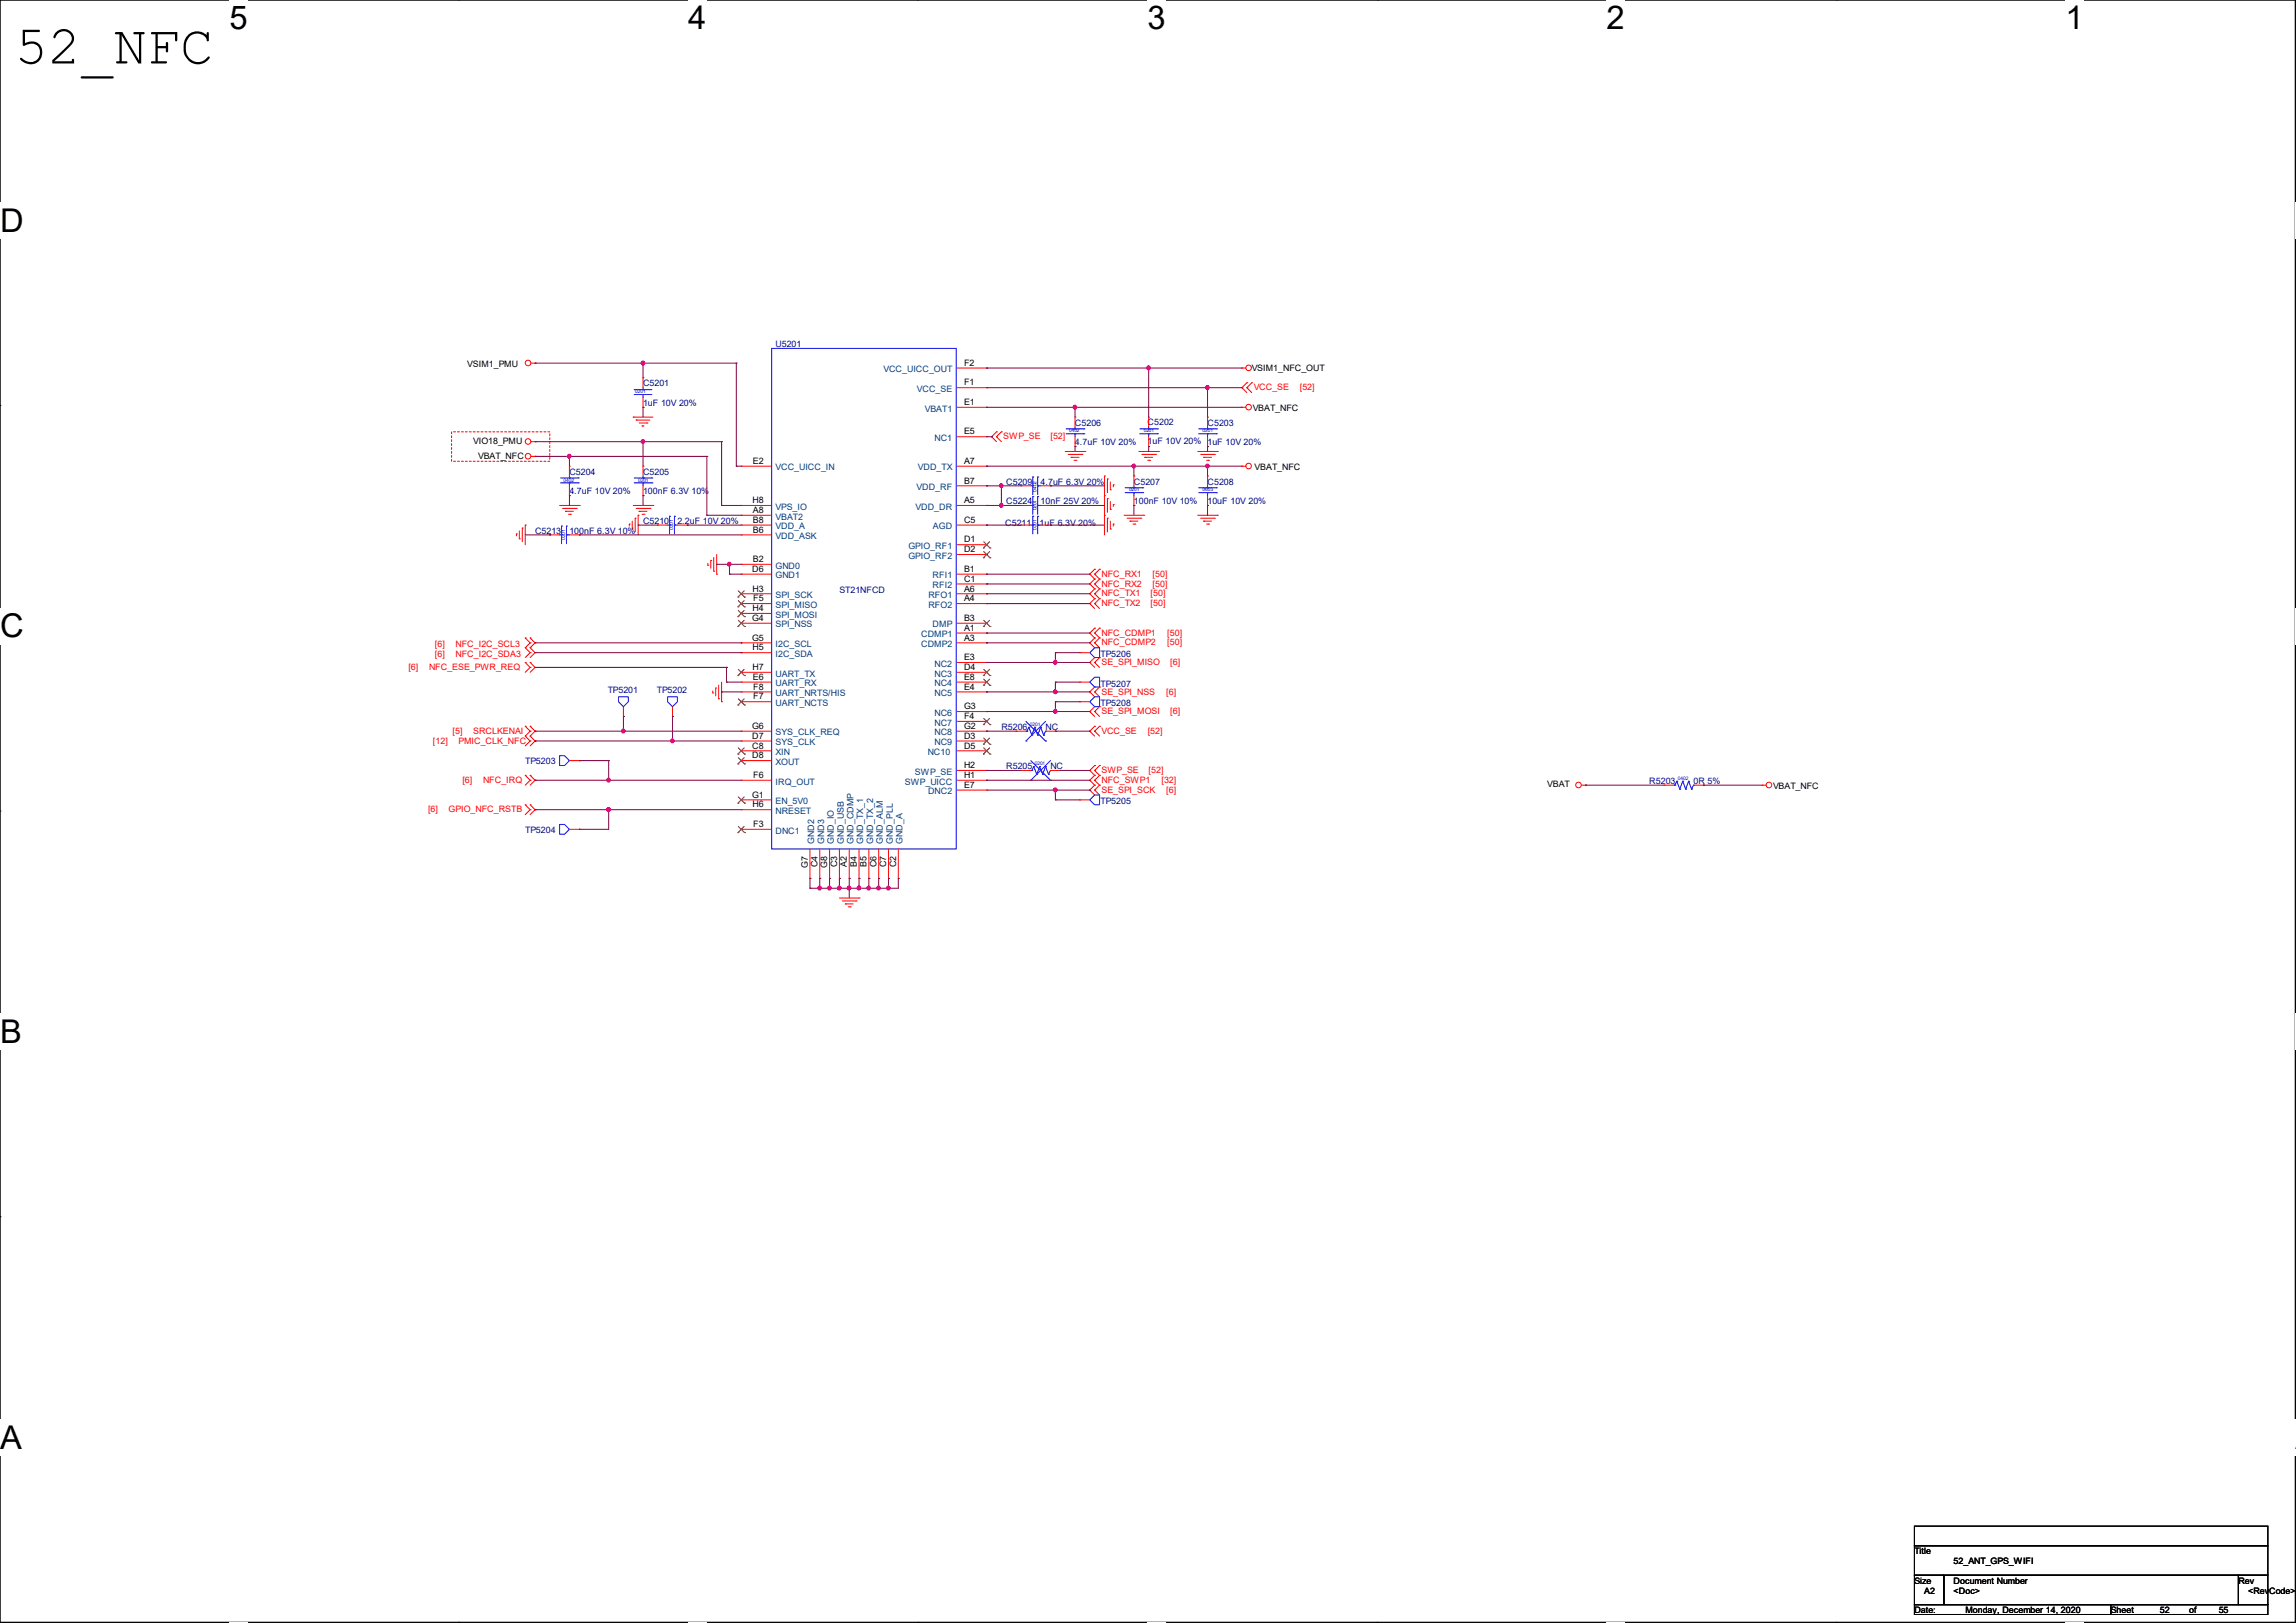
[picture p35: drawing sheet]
<svg xmlns="http://www.w3.org/2000/svg" width="297mm" height="210mm" viewBox="0 0 297 210" stroke-linecap="round" stroke-linejoin="round" font-family="sans-serif">
<defs><g id="words">
<text font-size="7.1" x="1.9" y="8.2">52_NFC</text>
<g font-size="4.2">
<text x="29.7" y="3.8">5</text>
<text x="89" y="3.8">4</text>
<text x="148.4" y="3.8">3</text>
<text x="207.8" y="3.8">2</text>
<text x="267.2" y="3.8">1</text>
<text x="0" y="30">D</text>
<text x="0" y="82.5">C</text>
<text x="0" y="135">B</text>
<text x="0" y="187.5">A</text>
<text x="296.9" y="187.5">A</text>
</g>
<g font-size="1.1">
<text x="60.5" y="47.5">VSIM1_PMU</text>
<text x="124.7" y="47.3">F2</text>
<text x="161.9" y="48">VSIM1_NFC_OUT</text>
<text x="124.7" y="49.9">F1</text>
<text x="124.7" y="52.4">E1</text>
<text x="162" y="53.2">VBAT_NFC</text>
<text x="61.2" y="57.5">VIO18_PMU</text>
<text x="61.8" y="59.4">VBAT_NFC</text>
<text x="124.7" y="56.2">E5</text>
<text x="97.4" y="65.1">H8</text>
<text x="97.4" y="60">E2</text>
<text x="124.7" y="60">A7</text>
<text x="124.7" y="62.6">B7</text>
<text x="124.7" y="65.1">A5</text>
<text x="162.3" y="60.8">VBAT_NFC</text>
<text x="97.4" y="66.4">A8</text>
<text x="97.4" y="67.7">B8</text>
<text x="97.4" y="68.9">B6</text>
<text x="124.7" y="67.7">C5</text>
<text x="124.7" y="70.2">D1</text>
<text x="124.7" y="71.5">D2</text>
<text x="97.3" y="74">D6</text>
<text x="97.4" y="76.5">H3</text>
<text x="97.4" y="72.7">B2</text>
<text x="97.4" y="77.8">F5</text>
<text x="124.7" y="74">B1</text>
<text x="124.7" y="75.3">C1</text>
<text x="124.7" y="76.5">A6</text>
<text x="124.7" y="77.8">A4</text>
<text x="97.3" y="80.4">G4</text>
<text x="97.3" y="82.9">G5</text>
<text x="97.4" y="79.1">H4</text>
<text x="124.7" y="80.4">B3</text>
<text x="124.7" y="81.6">A1</text>
<text x="124.7" y="82.9">A3</text>
<text x="97.4" y="84.2">H5</text>
<text x="97.4" y="86.7">H7</text>
<text x="97.4" y="88">E6</text>
<text x="97.4" y="89.2">F8</text>
<text x="124.7" y="85.4">E3</text>
<text x="124.7" y="86.7">D4</text>
<text x="124.7" y="88">E8</text>
<text x="124.7" y="89.2">E4</text>
<text x="97.3" y="94.3">G6</text>
<text x="97.3" y="95.6">D7</text>
<text x="97.4" y="90.5">F7</text>
<text x="124.7" y="91.8">G3</text>
<text x="124.7" y="93.1">F4</text>
<text x="124.7" y="94.3">G2</text>
<text x="124.7" y="95.6">D3</text>
<text x="97.3" y="96.9">C8</text>
<text x="97.3" y="98.1">D8</text>
<text x="97.4" y="100.7">F6</text>
<text x="124.7" y="96.9">D5</text>
<text x="124.7" y="99.4">H2</text>
<text x="124.7" y="100.7">H1</text>
<text x="124.7" y="101.9">E7</text>
<text x="200.1" y="101.8">VBAT</text>
<text x="97.3" y="103.2">G1</text>
<text x="97.4" y="104.5">H6</text>
<text x="97.4" y="107">F3</text>
<text x="229.4" y="102.1">VBAT_NFC</text>
<text x="104.5" y="112.3" transform="rotate(-90 104.5 112.3)">G7</text>
<text x="105.8" y="112.2" transform="rotate(-90 105.8 112.2)">C4</text>
<text x="107" y="112.3" transform="rotate(-90 107 112.3)">G8</text>
<text x="108.3" y="112.2" transform="rotate(-90 108.3 112.2)">C3</text>
<text x="109.6" y="112.1" transform="rotate(-90 109.6 112.1)">A2</text>
<text x="110.8" y="112.1" transform="rotate(-90 110.8 112.1)">B4</text>
<text x="112.1" y="112.1" transform="rotate(-90 112.1 112.1)">B5</text>
<text x="113.4" y="112.2" transform="rotate(-90 113.4 112.2)">C6</text>
<text x="114.6" y="112.2" transform="rotate(-90 114.6 112.2)">C7</text>
<text x="115.9" y="112.2" transform="rotate(-90 115.9 112.2)">C2</text>
<text x="247.6" y="201.1">Title</text>
<text x="252.7" y="202.4">52_ANT_GPS_WIFI</text>
<text x="247.6" y="204.9">Size</text>
<text x="247.6" y="208.8">Date:</text>
<text x="248.9" y="206.2">A2</text>
<text x="252.7" y="204.9">Document Number</text>
<text x="252.7" y="206.2">&lt;Doc&gt;</text>
<text x="254.2" y="208.8">Monday, December 14, 2020</text>
<text x="273" y="208.8">Sheet</text>
<text x="279.4" y="208.8">52</text>
<text x="283.2" y="208.8">of</text>
<text x="287" y="208.8">55</text>
<text x="289.6" y="204.9">Rev</text>
<text x="290.8" y="206.2">&lt;RevCode&gt;</text>
</g>
<g font-size="1.1" fill="#000080">
<text x="100.3" y="44.9">U5201</text>
<text x="83.2" y="50">C5201</text>
<text x="83.2" y="52.5">1uF 10V 20%</text>
<text x="139.1" y="55.1">C5206</text>
<text x="139.1" y="57.6">4.7uF 10V 20%</text>
<text x="148.5" y="55">C5202</text>
<text x="148.5" y="57.5">1uF 10V 20% 1uF 10V 20%</text>
<text x="156.2" y="55.1">C5203</text>
<text x="73.7" y="61.4">C5204</text>
<text x="73.7" y="64">4.7uF 10V 20%</text>
<text x="83.2" y="61.4">C5205</text>
<text x="83.2" y="64">100nF 6.3V 10%</text>
<text x="130.2" y="65.2">C5224</text>
<text x="130.2" y="62.7">C5209</text>
<text x="134.6" y="65.2">10nF 25V 20%</text>
<text x="134.6" y="62.7">4.7uF 6.3V 20%</text>
<text x="146.7" y="62.7">C5207</text>
<text x="146.7" y="65.2">100nF 10V 10%</text>
<text x="156.2" y="62.7">C5208</text>
<text x="156.2" y="65.2">10uF 10V 20%</text>
<text x="69.2" y="69">C5213</text>
<text x="73.7" y="69">100nF 6.3V 10%</text>
<text x="83.2" y="67.8">C5210</text>
<text x="87.6" y="67.8">2.2uF 10V 20%</text>
<text x="130" y="68">C5211</text>
<text x="134.5" y="68">1uF 6.3V 20%</text>
<text x="108.6" y="76.8">ST21NFCD</text>
<text x="78.6" y="89.6">TP5201</text>
<text x="85" y="89.6">TP5202</text>
<text x="142.4" y="85.1">TP5206</text>
<text x="142.4" y="88.9">TP5207</text>
<text x="129.5" y="94.4">R5206</text>
<text x="135.3" y="94.4">NC</text>
<text x="142.4" y="91.4">TP5208</text>
<text x="67.9" y="98.9">TP5203</text>
<text x="130.2" y="99.5">R5205</text>
<text x="135.9" y="99.5">NC</text>
<text x="213.4" y="101.4">R5203</text>
<text x="219.1" y="101.4">0R 5%</text>
<text x="67.9" y="107.8">TP5204</text>
<text x="142.4" y="104.1">TP5205</text>
</g>
<g font-size="1.1" fill="#004080">
<text x="114.3" y="48.2">VCC_UICC_OUT</text>
<text x="118.6" y="50.7">VCC_SE</text>
<text x="119.6" y="53.3">VBAT1</text>
<text x="120.9" y="57.1">NC1</text>
<text x="100.3" y="60.9">VCC_UICC_IN</text>
<text x="100.3" y="66">VPS_IO</text>
<text x="118.4" y="66">VDD_DR</text>
<text x="118.6" y="63.4">VDD_RF</text>
<text x="118.7" y="60.9">VDD_TX</text>
<text x="100.3" y="67.2">VBAT2</text>
<text x="100.3" y="68.5">VDD_A</text>
<text x="100.3" y="69.8">VDD_ASK</text>
<text x="117.5" y="71">GPIO_RF1</text>
<text x="120.7" y="68.5">AGD</text>
<text x="100.3" y="73.6">GND0</text>
<text x="100.3" y="74.8">GND1</text>
<text x="100.3" y="77.4">SPI_SCK</text>
<text x="117.5" y="72.3">GPIO_RF2</text>
<text x="120.1" y="77.4">RFO1</text>
<text x="120.6" y="74.8">RFI1</text>
<text x="120.6" y="76.1">RFI2</text>
<text x="100.3" y="78.7">SPI_MISO</text>
<text x="100.3" y="79.9">SPI_MOSI</text>
<text x="100.3" y="81.2">SPI_NSS</text>
<text x="100.3" y="83.7">I2C_SCL</text>
<text x="119.2" y="82.5">CDMP1</text>
<text x="119.2" y="83.7">CDMP2</text>
<text x="120.1" y="78.7">RFO2</text>
<text x="120.6" y="81.2">DMP</text>
<text x="100.3" y="85">I2C_SDA</text>
<text x="100.3" y="87.5">UART_TX</text>
<text x="100.3" y="88.8">UART_RX</text>
<text x="120.9" y="86.3">NC2</text>
<text x="120.9" y="87.5">NC3</text>
<text x="120.9" y="88.8">NC4</text>
<text x="100.3" y="90.1">UART_NRTS/HIS</text>
<text x="100.3" y="91.4">UART_NCTS</text>
<text x="100.3" y="95.2">SYS_CLK_REQ</text>
<text x="120.9" y="90.1">NC5</text>
<text x="120.9" y="92.6">NC6</text>
<text x="120.9" y="93.9">NC7</text>
<text x="120.9" y="95.2">NC8</text>
<text x="100.3" y="96.4">SYS_CLK</text>
<text x="100.3" y="97.7">XIN</text>
<text x="100.3" y="99">XOUT</text>
<text x="100.3" y="101.5">IRQ_OUT</text>
<text x="117" y="101.5">SWP_UICC</text>
<text x="118.4" y="100.2">SWP_SE</text>
<text x="120" y="97.7">NC10</text>
<text x="120.9" y="96.4">NC9</text>
<text x="100.3" y="104.1">EN_5V0</text>
<text x="100.3" y="105.3">NRESET</text>
<text x="100.3" y="107.9">DNC1</text>
<text x="120.1" y="102.8">DNC2</text>
<text x="105.3" y="109.2" transform="rotate(-90 105.3 109.2)">GND2</text>
<text x="106.6" y="109.2" transform="rotate(-90 106.6 109.2)">GND3</text>
<text x="107.9" y="109.2" transform="rotate(-90 107.9 109.2)">GND_IO</text>
<text x="109.1" y="109.2" transform="rotate(-90 109.1 109.2)">GND_USB</text>
<text x="110.4" y="109.2" transform="rotate(-90 110.4 109.2)">GND_CDMP</text>
<text x="111.7" y="109.2" transform="rotate(-90 111.7 109.2)">GND_TX_1</text>
<text x="112.9" y="109.2" transform="rotate(-90 112.9 109.2)">GND_TX_2</text>
<text x="114.2" y="109.2" transform="rotate(-90 114.2 109.2)">GND_ALM</text>
<text x="115.5" y="109.2" transform="rotate(-90 115.5 109.2)">GND_PLL</text>
<text x="116.8" y="109.2" transform="rotate(-90 116.8 109.2)">GND_A</text>
</g>
<g font-size="1.1" fill="#f00">
<text x="162.2" y="50.5">VCC_SE</text>
<text x="168.1" y="50.5">[52]</text>
<text x="129.8" y="56.9">SWP_SE</text>
<text x="135.9" y="56.9">[52]</text>
<text x="142.5" y="74.6">NFC_RX1</text>
<text x="142.5" y="75.9">NFC_RX2</text>
<text x="142.5" y="77.2">NFC_TX1</text>
<text x="148.8" y="77.2">[50]</text>
<text x="149.1" y="74.6">[50]</text>
<text x="149.1" y="75.9">[50]</text>
<text x="56.3" y="83.8">[6]</text>
<text x="58.9" y="83.8">NFC_I2C_SCL3</text>
<text x="142.5" y="78.4">NFC_TX2</text>
<text x="142.5" y="82.3">NFC_CDMP1</text>
<text x="142.5" y="83.5">NFC_CDMP2</text>
<text x="148.8" y="78.4">[50]</text>
<text x="151" y="82.3">[50]</text>
<text x="151" y="83.5">[50]</text>
<text x="52.8" y="86.7">[6]</text>
<text x="55.5" y="86.7">NFC_ESE_PWR_REQ</text>
<text x="56.3" y="85.1">[6]</text>
<text x="58.9" y="85.1">NFC_I2C_SDA3</text>
<text x="142.5" y="86.1">SE_SPI_MISO</text>
<text x="142.5" y="89.9">SE_SPI_NSS</text>
<text x="150.9" y="89.9">[6]</text>
<text x="151.4" y="86.1">[6]</text>
<text x="58.5" y="95">[5]</text>
<text x="61.2" y="95">SRCLKENAI</text>
<text x="142.5" y="95">VCC_SE</text>
<text x="142.5" y="92.4">SE_SPI_MOSI</text>
<text x="148.5" y="95">[52]</text>
<text x="151.4" y="92.4">[6]</text>
<text x="56" y="96.2">[12]</text>
<text x="59.3" y="96.2">PMIC_CLK_NFC</text>
<text x="59.8" y="101.3">[6]</text>
<text x="62.5" y="101.3">NFC_IRQ</text>
<text x="142.5" y="100">SWP_SE</text>
<text x="142.5" y="101.3">NFC_SWP1</text>
<text x="148.6" y="100">[52]</text>
<text x="150.2" y="101.3">[32]</text>
<text x="55.4" y="105.1">[6]</text>
<text x="58" y="105.1">GPIO_NFC_RSTB</text>
<text x="142.5" y="102.6">SE_SPI_SCK</text>
<text x="150.9" y="102.6">[6]</text>
</g>
<g font-size=".6" fill="#00f">
<text x="82.2" y="50.9">0201</text>
<text x="138.3" y="56">0402</text>
<text x="148" y="56">0201</text>
<text x="155.6" y="56">0201</text>
<text x="72.9" y="62.3">0402</text>
<text x="82.5" y="62.3">0201</text>
<text x="134.1" y="63.6" transform="rotate(-90 134.1 63.6)">0402</text>
<text x="146" y="63.6">0201</text>
<text x="155.6" y="63.6">0603</text>
<text x="73.1" y="69.9" transform="rotate(-90 73.1 69.9)">0201</text>
<text x="87.1" y="68.6" transform="rotate(-90 87.1 68.6)">0201</text>
<text x="134.1" y="68.6" transform="rotate(-90 134.1 68.6)">0201</text>
<text x="134.1" y="66" transform="rotate(-90 134.1 66)">0201</text>
<text x="133.2" y="93.9">0201</text>
<text x="133.9" y="99">0201</text>
<text x="217" y="100.9">0402</text>
</g>
</g></defs>
<path d="M0 0h296.9v209.9h-296.9z" fill="none" stroke="#000" stroke-width=".13"/>
<g fill="#fff">
<path d="M29.7 0h2.3v4.7h-2.3z"/>
<path d="M29.7 209.9h2.3v.1h-2.3z"/>
</g>
<path d="M59.4 0h.1M59.4 209.9h.1" fill="none" stroke="#000" stroke-width=".13"/>
<g fill="#fff">
<path d="M89 0h2.4v4.7h-2.4z"/>
<path d="M89 209.9h2.4v.1h-2.4z"/>
</g>
<path d="M118.7 0h.1M118.7 209.9h.1" fill="none" stroke="#000" stroke-width=".13"/>
<g fill="#fff">
<path d="M148.4 0h2.4v4.7h-2.4z"/>
<path d="M148.4 209.9h2.4v.1h-2.4z"/>
</g>
<path d="M178.1 0h.1M178.1 209.9h.1" fill="none" stroke="#000" stroke-width=".13"/>
<g fill="#fff">
<path d="M207.8 0h2.4v4.7h-2.4z"/>
<path d="M207.8 209.9h2.4v.1h-2.4z"/>
</g>
<path d="M237.5 0h.1M237.5 209.9h.1" fill="none" stroke="#000" stroke-width=".13"/>
<g fill="#fff">
<path d="M267.2 0h2.4v4.7h-2.4z"/>
<path d="M267.2 209.9h2.4v.1h-2.4z"/>
<path d="M0 26.2h3v4.7h-3z"/>
<path d="M296.9 26.2h.1v4.7h-.1z"/>
<path d="M0 78.7h3v4.7h-3z"/>
<path d="M296.9 78.7h.1v4.7h-.1z"/>
</g>
<path d="M0 52.5h.1M296.9 52.5h.1" fill="none" stroke="#000" stroke-width=".13"/>
<g fill="#fff">
<path d="M0 131.1h2.8v4.8h-2.8z"/>
<path d="M296.9 131.1h.1v4.8h-.1z"/>
</g>
<path d="M0 104.9h.1M296.9 104.9h.1" fill="none" stroke="#000" stroke-width=".13"/>
<g fill="#fff">
<path d="M0 183.6h2.8v4.8h-2.8z"/>
<path d="M296.8 183.6h.2v4.8h-.2z"/>
</g>
<path d="M0 157.4h.1M296.9 157.4h.1M247.6 197.5h45.8v2.5h-45.8zM247.6 200h45.8v3.8h-45.8zM247.6 203.8h3.9v3.8h-3.9zM247.6 207.6h25.4v1.3h-25.4zM251.5 203.8h38.1v3.8h-38.1zM273 207.6h20.4v1.3h-20.4zM289.6 203.8h3.8v3.8h-3.8z" fill="none" stroke="#000" stroke-width=".13"/>
<path d="M58.4 55.9h12.7v3.8h-12.7z" fill="none" stroke="#f00" stroke-width=".13" stroke-dasharray=".3 .3"/>
<g fill="none" stroke="#f00" stroke-width=".13">
<path d="M68.7 47h.5M68.7 57.1h.5M68.7 59.1h.5M69.2 47h.1M69.2 57.1h.1M69.2 59.1h.1M81.9 54h.1M81.9 54h2.6M82.3 54.4h.1M82.3 54.4h1.8M82.7 54.7h1M83.1 55.1h.1"/>
<path d="M83.1 55.1h.2M83.2 48.9h.1M83.2 52.7h.1M83.2 48.9v1.3M83.2 51.4v1.3M83.7 54.7h.1M123.8 47.6h3.8M123.8 52.7h3.8M123.8 50.2h3.8M123.8 56.5h3.8M127.6 47.6h.1M127.6 50.2h.1"/>
<path d="M127.6 52.7h.1M127.6 56.5h.1M128.3 56.5h.1M128.3 56.5l.6 .6M128.9 56.5h.1M128.9 55.9h.1M128.9 56.5l.6 .6M128.9 55.9l-.6 .6M129.5 55.9h.1M129.5 55.9l-.6 .6M137.8 58.4h2.5M138.2 58.8h1.8"/>
<path d="M138.6 59.2h.1M138.6 59.2h1M138.9 59.6h.3M139.1 54h.1M139.1 57.8h.1M139.1 54v1.2M139.1 56.5v1.3M139.2 59.6h.1M140 58.8h.1M140.3 58.4h.1M147.3 58.4h2.6M147.7 58.8h1.8"/>
<path d="M148.1 59.2h.1M148.1 59.2h1M148.5 59.6h.2M148.6 54h.1M148.6 57.8h.1M148.6 54v1.2M148.6 56.5v1.3M148.7 59.6h.1M149.5 58.8h.1M149.9 58.4h.1M154.9 58.4h2.6M155.3 58.8h1.8"/>
<path d="M155.7 59.2h.1M155.7 59.2h1M156.1 59.6h.2M156.2 54h.1M156.2 57.8h.1M156.2 54v1.2M156.2 56.5v1.3M156.3 59.6h.1M157.1 58.8h.1M157.5 58.4h.1M160.7 47.6h.1M160.7 52.7h.1"/>
<path d="M160.7 50.2h.1M160.7 47.6h.5M160.7 52.7h.5M160.7 50.2l.6 .6M161.3 50.2h.1M161.3 49.5h.1M161.3 50.2l.6 .6M161.3 49.5l-.6 .7M161.9 49.5h.1M161.9 49.5l-.6 .7M66.8 69.1h.1M66.8 69.1v.2"/>
<path d="M67.2 69.7h.1M67.2 68.7v1M67.6 68.3h.1M67.6 68.3v1.8M67.9 67.9h.1M67.9 67.9v2.6M71.1 69.2h.1M71.1 69.2h1.3M72.4 65.4h2.5M72.8 65.8h1.7M73.2 66.2h.1M73.2 66.2h1"/>
<path d="M73.5 66.5h.3M73.7 60.3h.1M73.7 64.1h.1M73.7 69.2h1.2M73.7 60.3v1.3M73.7 62.9v1.2M73.8 66.5h.1M74.5 65.8h.1M74.9 65.4h.1M74.9 69.2h.1M81.4 67.8h.1M81.4 67.8v.3"/>
<path d="M81.8 68.5h.1M81.8 67.4v1.1M81.9 65.4h2.6M82.2 67.1h.1M82.2 67.1v1.7M82.3 65.8h1.8M82.5 66.7h.1M82.5 66.7v2.5M82.7 66.2h.1M82.7 66.2h1M83.1 66.5h.2M83.2 60.3h.1"/>
<path d="M83.2 64.1h.1M83.2 60.3v1.3M83.2 62.9v1.2M83.3 66.5h.1M84.1 65.8h.1M84.5 65.4h.1M85.1 67.9h.1M85.1 67.9h1.3M87.6 67.9h1.3M88.9 67.9h.1M91.6 73.2h.1M91.6 72.9v.3"/>
<path d="M91.9 72.5h.1M91.9 72.5v1M92.3 73.9h.1M92.3 72.1v1.8M92.7 74.3h.1M92.7 71.8v2.5M95.9 60.3h.1M95.9 65.4h.1M95.9 66.7h.1M95.9 67.9h.1M95.9 69.2h.1M95.9 73h.1"/>
<path d="M95.9 74.3h.1M95.9 76.8h.1M95.9 78.1h.1M95.9 79.4h.1M95.9 60.3h3.8M95.9 65.4h3.8M95.9 66.7h3.8M95.9 67.9h3.8M95.9 69.2h3.8M95.9 73h3.8M95.9 74.3h3.8M95.9 76.8h3.8"/>
<path d="M95.9 78.1h3.8M95.9 79.4h3.8M123.8 60.3h3.8M123.8 65.4h3.8M123.8 67.9h3.8M123.8 74.3h3.8M123.8 76.8h3.8M123.8 78.1h3.8M123.8 62.9h3.8M123.8 70.5h3.8M123.8 71.8h3.8M123.8 75.6h3.8"/>
<path d="M127.6 60.3h.1M127.6 62.9h.1M127.6 65.4h.1M127.6 67.9h.1M127.6 70.5h.1M127.6 71.8h.1M127.6 74.3h.1M127.6 75.6h.1M127.6 76.8h.1M127.6 78.1h.1M132.1 67.9h.1M132.1 65.4h.1"/>
<path d="M132.1 62.9h.1M132.1 65.4h1.2M132.1 67.9h1.2M132.1 62.9h1.2M134.6 65.4h1.3M134.6 67.9h1.3M134.6 62.9h1.3M135.9 67.9h.1M135.9 65.4h.1M135.9 62.9h.1M141 74.3h.1M141 75.6h.1"/>
<path d="M141 76.8h.1M141 78.1h.1M141 74.3l.6 .6M141 75.6l.6 .6M141 76.8l.6 .7M141 78.1l.6 .6M141.6 74.3h.1M141.6 73.7h.1M141.6 75.6h.1M141.6 74.9h.1M141.6 76.8h.1M141.6 76.2h.1"/>
<path d="M141.6 78.1h.1M141.6 77.5h.1M141.6 74.3l.6 .6M141.6 73.7l-.6 .6M141.6 75.6l.6 .6M141.6 74.9l-.6 .7M141.6 76.8l.6 .7M141.6 76.2l-.6 .6M141.6 78.1l.6 .6M141.6 77.5l-.6 .6M142.2 73.7h.1M142.2 74.9h.1"/>
<path d="M142.2 76.2h.1M142.2 77.5h.1M142.2 73.7l-.6 .6M142.2 74.9l-.6 .7M142.2 76.2l-.6 .6M142.2 77.5l-.6 .6M142.9 61.6h.1M142.9 66.7h.1M142.9 64.1h.1M142.9 61.6v7.6M143.3 62h.1M143.3 67.1h.1"/>
<path d="M143.3 64.5h.1M143.3 62v1.8M143.3 64.5v1.8M143.3 67.1v1.7M143.6 63.4h.1M143.6 68.5h.1M143.6 65.9h.1M143.6 62.4v1M143.6 64.9v1M143.6 67.4v1.1M144 62.7h.1M144 67.8h.1"/>
<path d="M144 65.3h.1M144 62.7v.3M144 65.3v.2M144 67.8v.3M145.4 66.7h2.6M145.8 67.1h1.8M146.2 67.4h.1M146.2 67.4h1M146.6 67.8h.2M146.7 61.6h.1M146.7 65.4h.1M146.7 61.6v1.3"/>
<path d="M146.7 64.1v1.3M146.8 67.8h.1M147.6 67.1h.1M148 66.7h.1M154.9 66.7h2.6M155.3 67.1h1.8M155.7 67.4h.1M155.7 67.4h1M156.1 67.8h.2M156.2 61.6h.1M156.2 65.4h.1M156.2 61.6v1.3"/>
<path d="M156.2 64.1v1.3M156.3 67.8h.1M157.1 67.1h.1M157.5 66.7h.1M160.7 60.3h.1M160.7 60.3h.5M67.9 82.5h.1M67.9 83.8h.1M67.9 94h.1M67.9 95.2h.1M67.9 85.7h.1M67.9 82.5l.7 .7"/>
<path d="M67.9 83.8l.7 .7M67.9 94l.7 .6M67.9 95.2l.7 .7M67.9 85.7l.7 .7M68.6 83.2h.1M68.6 82.5h.1M68.6 84.5h.1M68.6 83.8h.1M68.6 94.6h.1M68.6 94h.1M68.6 95.9h.1M68.6 95.2h.1"/>
<path d="M68.6 86.4h.1M68.6 85.7h.1M68.6 83.2l-.7 .6M68.6 82.5l.6 .7M68.6 84.5l-.7 .6M68.6 83.8l.6 .7M68.6 94.6l-.7 .6M68.6 94l.6 .6M68.6 95.9l-.7 .6M68.6 95.2l.6 .7M68.6 86.4l-.7 .6M68.6 85.7l.6 .7"/>
<path d="M69.2 83.2h.1M69.2 84.5h.1M69.2 94.6h.1M69.2 95.9h.1M69.2 86.4h.1M69.2 83.2l-.6 .6M69.2 84.5l-.6 .6M69.2 94.6l-.6 .6M69.2 95.9l-.6 .6M69.2 86.4l-.6 .6M73.7 98.4h1.2M74.9 98.4h.1"/>
<path d="M80.6 92.7h.1M80.6 91.4v1.3M87 92.7h.1M87 91.4v1.3M92.2 89.7h.1M92.2 89.4v.3M92.6 89h.1M92.6 89v1M93 90.4h.1M93 88.6v1.8M93.3 90.8h.1M93.3 88.3v2.5"/>
<path d="M95.9 80.6h.1M95.9 83.2h.1M95.9 84.5h.1M95.9 87h.1M95.9 88.3h.1M95.9 89.5h.1M95.9 90.8h.1M95.9 94.6h.1M95.9 95.9h.1M95.9 97.2h.1M95.9 98.4h.1M95.9 98.4h3.8"/>
<path d="M95.9 80.6h3.8M95.9 83.2h3.8M95.9 84.5h3.8M95.9 87h3.8M95.9 88.3h3.8M95.9 89.5h3.8M95.9 90.8h3.8M95.9 94.6h3.8M95.9 95.9h3.8M95.9 97.2h3.8M123.8 99.7h3.8M123.8 80.6h3.8"/>
<path d="M123.8 83.2h3.8M123.8 87h3.8M123.8 88.3h3.8M123.8 89.5h3.8M123.8 94.6h3.8M123.8 95.9h3.8M123.8 97.2h3.8M123.8 81.9h3.8M123.8 85.7h3.8M123.8 92.1h3.8M123.8 93.3h3.8M127.6 80.6h.1"/>
<path d="M127.6 81.9h.1M127.6 83.2h.1M127.6 85.7h.1M127.6 87h.1M127.6 88.3h.1M127.6 89.5h.1M127.6 92.1h.1M127.6 93.3h.1M127.6 94.6h.1M127.6 95.9h.1M127.6 97.2h.1M127.6 99.7h.1"/>
<path d="M131.4 94.6h.1M131.4 94.6h1.3M132.1 99.7h.1M132.1 99.7h1.2M135.3 94.6h1.2M135.9 99.7h1.3M136.5 94.6h.1M137.2 99.7h.1M139.7 84.5h.1M139.7 90.8h.1M139.7 88.3h.1M139.7 84.5h1.3"/>
<path d="M139.7 88.3h1.3M139.7 90.8h1.3M141 81.9h.1M141 83.2h.1M141 99.7h.1M141 94.6h.1M141 85.7h.1M141 89.5h.1M141 92.1h.1M141 81.9l.6 .6M141 83.2l.6 .6M141 99.7l.6 .6"/>
<path d="M141 94.6l.6 .6M141 85.7l.6 .7M141 89.5l.6 .7M141 92.1l.6 .6M141.6 81.9h.1M141.6 81.3h.1M141.6 83.2h.1M141.6 82.5h.1M141.6 99.7h.1M141.6 99.1h.1M141.6 94.6h.1M141.6 94h.1"/>
<path d="M141.6 85.7h.1M141.6 85.1h.1M141.6 89.5h.1M141.6 88.9h.1M141.6 92.1h.1M141.6 91.4h.1M141.6 81.9l.6 .6M141.6 81.3l-.6 .6M141.6 83.2l.6 .6M141.6 82.5l-.6 .7M141.6 99.7l.6 .6M141.6 99.1l-.6 .6"/>
<path d="M141.6 94.6l.6 .6M141.6 94l-.6 .6M141.6 85.7l.6 .7M141.6 85.1l-.6 .6M141.6 89.5l.6 .7M141.6 88.9l-.6 .6M141.6 92.1l.6 .6M141.6 91.4l-.6 .7M142.2 81.3h.1M142.2 82.5h.1M142.2 99.1h.1M142.2 94h.1"/>
<path d="M142.2 85.1h.1M142.2 88.9h.1M142.2 91.4h.1M142.2 81.3l-.6 .6M142.2 82.5l-.6 .7M142.2 99.1l-.6 .6M142.2 94l-.6 .6M142.2 85.1l-.6 .6M142.2 88.9l-.6 .6M142.2 91.4l-.6 .7M67.9 100.3h.1M67.9 104.1h.1"/>
<path d="M67.9 100.3l.7 .7M67.9 104.1l.7 .7M68.6 101h.1M68.6 100.3h.1M68.6 104.8h.1M68.6 104.1h.1M68.6 101l-.7 .6M68.6 100.3l.6 .7M68.6 104.8l-.7 .6M68.6 104.1l.6 .7M69.2 101h.1M69.2 104.8h.1"/>
<path d="M69.2 101l-.6 .6M69.2 104.8l-.6 .6M73.7 107.3h1.2M74.9 107.3h.1M95.9 101h.1M95.9 103.5h.1M95.9 104.8h.1M95.9 107.3h.1M95.9 103.5h3.8M95.9 101h3.8M95.9 104.8h3.8M95.9 107.3h3.8"/>
<path d="M104.8 113.7h.1M104.8 109.9v3.8M106 113.7h.1M106 109.9v3.8M107.3 113.7h.1M107.3 109.9v3.8M108.6 113.7h.1M108.6 116.2h2.5M108.6 109.9v3.8M109 116.6h1.7M109.3 117h.1M109.3 117h1.1"/>
<path d="M109.7 117.3h.3M109.9 113.7h.1M109.9 109.9v3.8M110 117.3h.1M110.7 116.6h.1M111.1 116.2h.1M111.1 113.7h.1M111.1 109.9v3.8M112.4 113.7h.1M112.4 109.9v3.8M113.7 113.7h.1M113.7 109.9v3.8"/>
<path d="M114.9 113.7h.1M114.9 109.9v3.8M116.2 113.7h.1M116.2 109.9v3.8M123.8 101h3.8M123.8 102.2h3.8M127.6 101h.1M127.6 102.2h.1M139.7 103.5h.1M139.7 103.5h1.3M141 101h.1M141 102.2h.1"/>
<path d="M141 101l.6 .6M141 102.2l.6 .7M141.6 101h.1M141.6 100.3h.1M141.6 102.2h.1M141.6 101.6h.1M141.6 101l.6 .6M141.6 100.3l-.6 .7M141.6 102.2l.6 .7M141.6 101.6l-.6 .6M142.2 100.3h.1M142.2 101.6h.1"/>
<path d="M142.2 100.3l-.6 .7M142.2 101.6l-.6 .6M204.6 101.6h.5M205.1 101.6h.1M215.3 101.6h.1M215.3 101.6h1.2M219.1 101.6h1.2M220.3 101.6h.1M228 101.6h.1M228 101.6h.5"/>
<circle cx="68.3" cy="57.1" r=".36"/>
<circle cx="68.3" cy="47" r=".36"/>
<circle cx="68.3" cy="59" r=".36"/>
<circle cx="161.5" cy="52.7" r=".36"/>
<circle cx="161.5" cy="47.6" r=".36"/>
<circle cx="161.5" cy="60.3" r=".36"/>
<circle cx="204.2" cy="101.6" r=".36"/>
<circle cx="228.8" cy="101.6" r=".36"/>
</g>
<g fill="none" stroke="#00f" stroke-width=".13">
<path d="M82 51.1h.1M82 50.4h.1M82 51.1h2.3M82 50.4h2.3M83.2 50.4h.1M83.2 51.1h.1M83.2 50.2v.2M83.2 51.1v.3M99.8 45.1h23.9v64.8h-23.9zM137.9 56.1h2.3M137.9 55.5h2.3M139.1 55.5h.1"/>
<path d="M139.1 56.1h.1M139.1 55.2v.3M139.1 56.1v.4M140.2 56.1h.1M140.2 55.5h.1M147.4 56.1h2.3M147.4 55.5h2.3M148.6 55.5h.1M148.6 56.1h.1M148.6 55.2v.3M148.6 56.1v.4M149.7 56.1h.1"/>
<path d="M149.7 55.5h.1M155.1 56.1h2.3M155.1 55.5h2.3M156.2 55.5h.1M156.2 56.1h.1M156.2 55.2v.3M156.2 56.1v.4M157.4 56.1h.1M157.4 55.5h.1M72.4 69.2h.2M72.5 62.5h2.3M72.5 61.8h2.3"/>
<path d="M72.6 69.2h.1M72.6 68.1h.1M72.6 68.1v2.3M73.3 68.1h.1M73.3 69.2h.1M73.3 69.2h.4M73.3 68.1v2.3M73.7 61.8h.1M73.7 62.5h.1M73.7 61.6v.2M73.7 62.5v.4M74.8 62.5h.1"/>
<path d="M74.8 61.8h.1M82 62.5h2.3M82 61.8h2.3M83.2 61.8h.1M83.2 62.5h.1M83.2 61.6v.2M83.2 62.5v.4M84.3 62.5h.1M84.3 61.8h.1M86.4 67.9h.2M86.6 67.9h.1M86.6 66.8h.1"/>
<path d="M86.6 66.8v2.3M87.2 66.8h.1M87.2 67.9h.1M87.2 67.9h.4M87.2 66.8v2.3M133.3 67.9h.3M133.3 65.4h.3M133.3 62.9h.3M133.6 67.9h.1M133.6 66.8h.1M133.6 65.4h.1M133.6 64.3h.1"/>
<path d="M133.6 62.9h.1M133.6 61.7h.1M133.6 61.7v2.3M133.6 64.3v2.2M133.6 66.8v2.3M134.2 66.8h.1M134.2 67.9h.1M134.2 64.3h.1M134.2 65.4h.1M134.2 61.7h.1M134.2 62.9h.1M134.2 67.9h.4"/>
<path d="M134.2 61.7v2.3M134.2 64.3v2.2M134.2 66.8v2.3M134.2 65.4h.4M134.2 62.9h.4M145.5 63.8h2.3M145.5 63.1h2.3M146.7 63.1h.1M146.7 63.8h.1M146.7 62.9v.2M146.7 63.8v.3M147.8 63.8h.1"/>
<path d="M147.8 63.1h.1M155.1 63.8h2.3M155.1 63.1h2.3M156.2 63.1h.1M156.2 63.8h.1M156.2 62.9v.2M156.2 63.8v.3M157.4 63.8h.1M157.4 63.1h.1M72.4 97.8h.6l.7 .6-.7 .7h-.6zM80 90.2h1.3v.6l-.7 .6-.6-.6zM86.4 90.2h1.2v.6l-.6 .6-.6-.6z"/>
<path d="M132.7 95.9h.1M132.7 94.6h.1M132.7 93.3l2.6 2.6M132.8 94.6h.1M133.1 94.1h.1M133.1 94.1l-.3 .5M133.1 94.1l.4 1M133.3 99.7h.2M133.3 98.4l2.6 2.6M133.5 99.7h.1M133.5 95.1h.1M133.7 99.2h.1"/>
<path d="M133.7 99.2l-.2 .5M133.7 99.2l.4 1M133.9 94.1h.1M133.9 94.1l-.4 1M133.9 94.1l.3 1M134.2 95.1h.1M134.5 99.2h.1M134.5 99.2l-.4 1M134.5 99.2l.4 1M134.6 94.1h.1M134.6 94.1l-.4 1M134.6 94.1l.4 1"/>
<path d="M135 95.1h.1M135.3 99.2h.1M135.3 94.6h.1M135.3 95.9h.1M135.3 99.2l-.4 1M135.3 99.2l.3 1M135.3 94.6l-.3 .5M135.3 93.3l-2.6 2.6M135.9 99.7h.1M135.9 99.7l-.3 .5M135.9 98.4l-2.6 2.6M141 88.3l.6-.7h.6v1.3h-.6z"/>
<path d="M141.6 83.8h.6v1.3h-.6l-.6-.6zM141.6 90.2h.6v1.2h-.6l-.6-.6zM72.4 106.7h.6l.7 .6-.7 .6h-.6zM133.3 101h.1M134.1 100.2h.1M134.9 100.2h.1M135.6 100.2h.1M135.9 101h.1M141.6 102.9h.6v1.2h-.6l-.6-.6zM216.5 101.6h.2M216.7 101.6h.1M216.9 101.1h.1"/>
<path d="M216.9 101.1l-.2 .5M216.9 101.1l.4 1M217.3 102.1h.1M217.7 101.1h.1M217.7 101.1l-.4 1M217.7 101.1l.4 1M218.1 102.1h.1M218.4 101.1h.1M218.4 101.1l-.3 1M218.4 101.1l.4 1M218.8 102.1h.1M219.1 101.6h.1"/>
<path d="M219.1 101.6l-.3 .5"/>
</g>
<g fill="none" stroke="#804000" stroke-width=".13">
<path d="M95.5 77.3h.1M95.5 78.5h.1M95.5 79.8h.1M95.5 76.5l.8 .8M95.5 77.7l.8 .8M95.5 79l.8 .8M96.3 76.5l-.8 .8M96.3 77.7l-.8 .8M96.3 79l-.8 .8M96.3 77.3h.1M96.3 78.5h.1M96.3 79.8h.1"/>
<path d="M127.2 70.9h.1M127.2 72.2h.1M127.3 70.1l.8 .8M127.3 71.4l.8 .8M128 71.4l-.8 .8M128 70.1l-.8 .8M128.1 70.9h.1M128.1 72.2h.1M95.5 81.1h.1M95.5 87.4h.1M95.5 91.2h.1M95.5 97.6h.1"/>
<path d="M95.5 98.8h.1M95.5 80.3l.8 .8M95.5 86.6l.8 .8M95.5 90.4l.8 .8M95.5 96.8l.8 .8M95.5 98l.8 .8M96.3 80.3l-.8 .8M96.3 86.6l-.8 .8M96.3 90.4l-.8 .8M96.3 96.8l-.8 .8M96.3 98l-.8 .8M96.3 81.1h.1"/>
<path d="M96.3 87.4h.1M96.3 91.2h.1M96.3 97.6h.1M96.3 98.8h.1M127.2 81.1h.1M127.2 87.4h.1M127.2 88.7h.1M127.2 93.8h.1M127.2 96.3h.1M127.2 97.6h.1M127.3 80.3l.8 .8M127.3 86.6l.8 .8"/>
<path d="M127.3 87.9l.8 .8M127.3 93l.8 .8M127.3 95.5l.8 .8M127.3 96.8l.8 .8M128 80.3l-.8 .8M128 86.6l-.8 .8M128 87.9l-.8 .8M128 93l-.8 .8M128 95.5l-.8 .8M128 96.8l-.8 .8M128.1 81.1h.1M128.1 87.4h.1"/>
<path d="M128.1 88.7h.1M128.1 93.8h.1M128.1 96.3h.1M128.1 97.6h.1M95.5 103.9h.1M95.5 107.7h.1M95.5 103.1l.8 .8M95.5 106.9l.8 .8M96.3 103.1l-.8 .8M96.3 106.9l-.8 .8M96.3 103.9h.1M96.3 107.7h.1"/>
</g>
<g fill="none" stroke="#800040" stroke-width=".13">
<path d="M69.2 47h.1M69.2 57.1h.1M69.2 59.1h.1M69.2 47h26M69.2 57.1h24.1M69.2 59.1h22.2M73.7 59.1h.1M73.7 59.1v1.2M83.2 52.7h.1M83.2 57.1h.1M83.2 47h.1M83.2 47v1.9"/>
<path d="M83.2 52.7v1.3M83.2 57.1v3.2M91.4 59.1h.1M91.4 59.1v7.6M93.3 57.1h.1M93.3 57.1v8.3M95.2 47h.1M95.2 47v13.3M127.6 50.2h.1M127.6 52.7h.1M127.6 47.6h.1M127.6 50.2h33.1"/>
<path d="M127.6 52.7h33.1M127.6 47.6h33.1M127.6 56.5h.7M128.3 56.5h.1M139.1 52.7h.1M139.1 57.8h.1M139.1 52.7v1.3M139.1 57.8v.6M148.6 57.8h.1M148.6 47.6h.1M148.6 47.6v6.4M148.6 57.8v.6"/>
<path d="M156.2 57.8h.1M156.2 50.2h.1M156.2 50.2v3.8M156.2 57.8v.6M67.9 69.2h3.2M71.1 69.2h.1M73.7 64.1h.1M73.7 64.1v1.3M74.9 69.2h.1M74.9 69.2h21M82.5 67.9h.1M82.5 67.9h2.6"/>
<path d="M83.2 64.1h.1M83.2 64.1v1.3M88.9 67.9h.1M88.9 67.9h7M91.4 66.7h.1M91.4 66.7h4.5M92.7 73h.1M92.7 73h3.2M93.3 65.4h.1M93.3 65.4h2.6M94.4 73h.1M94.4 74.3h.1"/>
<path d="M94.4 73v1.3M94.4 74.3h1.5M95.2 60.3h.1M95.2 60.3h.7M127.6 60.3h.1M127.6 74.3h.1M127.6 75.6h.1M127.6 76.8h.1M127.6 78.1h.1M127.6 67.9h.1M127.6 65.4h.1M127.6 62.9h.1"/>
<path d="M127.6 60.3h33.1M127.6 67.9h4.5M127.6 74.3h13.4M127.6 75.6h13.4M127.6 76.8h13.4M127.6 78.1h13.4M127.6 65.4h4.5M127.6 62.9h4.5M129.5 62.9h.1M129.5 65.4h.1M129.5 62.9v2.5M135.9 67.9h.1"/>
<path d="M135.9 62.9h.1M135.9 65.4h.1M135.9 67.9h7M135.9 65.4h7M135.9 62.9h7M146.7 60.3h.1M146.7 65.4h.1M146.7 60.3v1.3M146.7 65.4v1.3M156.2 65.4h.1M156.2 60.3h.1M156.2 60.3v1.3"/>
<path d="M156.2 65.4v1.3M69.2 94.6h.1M69.2 95.9h.1M69.2 83.2h26.7M69.2 84.5h26.7M69.2 94.6h26.7M69.2 95.9h26.7M69.2 86.4h24.8M74.9 98.4h.1M74.9 98.4h3.8M78.7 98.4h.1M78.7 98.4v2.6"/>
<path d="M80.6 92.7h.1M80.6 94.6h.1M80.6 92.7v1.9M87 92.7h.1M87 95.9h.1M87 92.7v3.2M93.3 89.5h.1M93.3 89.5h2.6M94 86.4h.1M94 88.3h.1M94 88.3h1.9M94 86.4v1.9"/>
<path d="M95.9 83.2h.1M95.9 84.5h.1M127.6 81.9h.1M127.6 83.2h.1M127.6 99.7h.1M127.6 94.6h.1M127.6 85.7h.1M127.6 89.5h.1M127.6 92.1h.1M127.6 81.9h13.4M127.6 83.2h13.4M127.6 89.5h13.4"/>
<path d="M127.6 94.6h3.8M127.6 99.7h4.5M127.6 85.7h13.4M127.6 92.1h13.4M136.5 94.6h.1M136.5 85.7h.1M136.5 84.5h.1M136.5 89.5h.1M136.5 88.3h.1M136.5 92.1h.1M136.5 90.8h.1M136.5 84.5h3.2"/>
<path d="M136.5 94.6h4.5M136.5 88.3h3.2M136.5 84.5v1.2M136.5 88.3v1.2M136.5 90.8v1.3M136.5 90.8h3.2M137.2 99.7h.1M137.2 99.7h3.8M69.2 101h.1M69.2 104.8h.1M69.2 101h26.7M69.2 104.8h26.7"/>
<path d="M74.9 107.3h.1M78.7 104.8h.1M78.7 101h.1M78.7 104.8v2.5h-3.8M104.8 114.9h.1M104.8 113.7h.1M104.8 113.7v1.2M106 113.7h.1M106 114.9h.1M106 113.7v1.2M107.3 113.7h.1M107.3 114.9h.1"/>
<path d="M107.3 113.7v1.2M108.6 113.7h.1M108.6 114.9h.1M108.6 113.7v1.2M109.9 113.7h.1M109.9 114.9h.1M109.9 113.7v2.5M111.1 113.7h.1M111.1 114.9h.1M111.1 113.7v1.2M112.4 113.7h.1M112.4 114.9h.1"/>
<path d="M112.4 113.7v1.2M113.7 113.7h.1M113.7 114.9h.1M113.7 113.7v1.2M114.9 113.7h.1M114.9 114.9h.1M114.9 113.7v1.2M116.2 113.7h.1M116.2 113.7v1.2h-11.4M127.6 101h.1M127.6 101h13.4M127.6 102.2h13.4"/>
<path d="M136.5 102.2h.1M136.5 103.5h.1M136.5 102.2v1.3M136.5 103.5h3.2M141 102.2h.1M205.1 101.6h.1M205.1 101.6h10.2M220.3 101.6h.1M220.3 101.6h7.7"/>
</g>
<g fill="#f0f" stroke="#f0f" stroke-width=".13">
<circle cx="156.2" cy="50.1" r=".24"/>
<circle cx="83.2" cy="47" r=".24"/>
<circle cx="139" cy="52.7" r=".24"/>
<circle cx="83.2" cy="57.1" r=".24"/>
<circle cx="156.2" cy="60.3" r=".24"/>
<circle cx="146.7" cy="60.3" r=".24"/>
<circle cx="73.6" cy="59" r=".24"/>
<circle cx="80.6" cy="94.6" r=".24"/>
<circle cx="87" cy="95.9" r=".24"/>
<circle cx="78.7" cy="100.9" r=".24"/>
<circle cx="106" cy="114.9" r=".24"/>
<circle cx="109.8" cy="114.9" r=".24"/>
<circle cx="108.6" cy="114.9" r=".24"/>
<circle cx="107.3" cy="114.9" r=".24"/>
<circle cx="112.4" cy="114.9" r=".24"/>
<circle cx="111.1" cy="114.9" r=".24"/>
<circle cx="113.6" cy="114.9" r=".24"/>
<circle cx="114.9" cy="114.9" r=".24"/>
<circle cx="94.3" cy="73" r=".24"/>
<circle cx="78.7" cy="104.7" r=".24"/>
<circle cx="129.5" cy="62.8" r=".24"/>
<circle cx="148.6" cy="47.6" r=".24"/>
<circle cx="136.5" cy="102.2" r=".24"/>
<circle cx="136.5" cy="85.7" r=".24"/>
<circle cx="136.5" cy="89.5" r=".24"/>
<circle cx="136.5" cy="92" r=".24"/>
<circle cx="129.5" cy="65.4" r=".24"/>
</g>
<use href="#words"/>
</svg>
